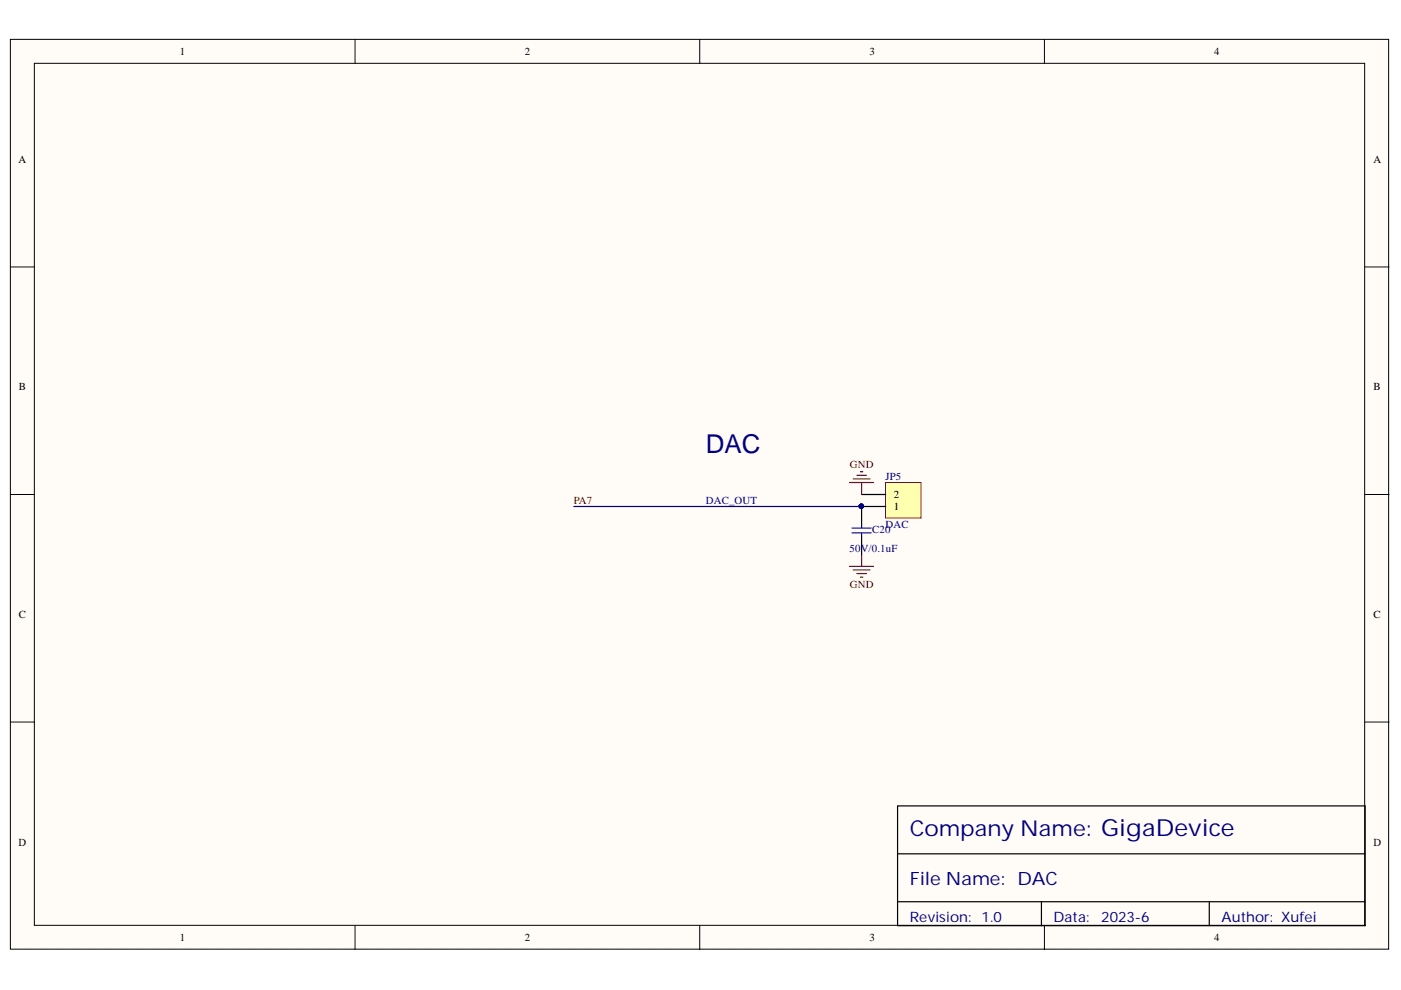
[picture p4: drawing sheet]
<svg xmlns="http://www.w3.org/2000/svg" width="297mm" height="210mm" viewBox="0 0 297 210" stroke-linecap="round" stroke-linejoin="round" font-family="sans-serif">
<defs><g id="words">
<text font-size="5.5" fill="#000080" x="149.7" y="96.1">DAC</text>
<text font-size="4.6" fill="#000080" x="192.9" y="177.3">Company Name: GigaDevice</text>
<text font-size="3.9" fill="#000080" x="192.9" y="187.7">File Name: DAC</text>
<g font-size="3" fill="#000080">
<text x="192.9" y="195.4">Revision: 1.0</text>
<text x="223.3" y="195.4">Data:</text>
<text x="233.5" y="195.4">2023-6</text>
<text x="259" y="195.4">Author: Xufei</text>
</g>
<g font-size="2.3">
<text x="38.2" y="11.7">1</text>
<text x="111.2" y="11.7">2</text>
<text x="184.3" y="11.7">3</text>
<text x="257.4" y="11.7">4</text>
<text x="3.9" y="34.5">A</text>
<text x="291.2" y="34.5">A</text>
<text x="4" y="82.8">B</text>
<text x="291.2" y="82.8">B</text>
<text x="189.5" y="105.7">2</text>
<text x="189.5" y="108.2">1</text>
<text x="4" y="131">C</text>
<text x="291.2" y="131">C</text>
<text x="3.9" y="179.3">D</text>
<text x="291.2" y="179.3">D</text>
<text x="38.2" y="199.6">1</text>
<text x="111.2" y="199.6">2</text>
<text x="184.3" y="199.6">3</text>
<text x="257.4" y="199.6">4</text>
</g>
<g font-size="2.3" fill="#800000">
<text x="180.2" y="99.2">GND</text>
<text x="121.7" y="106.9">PA7</text>
<text x="180.2" y="124.7">GND</text>
</g>
<g font-size="2.3" fill="#000080">
<text x="187.7" y="101.8">JP5</text>
<text x="149.7" y="106.9">DAC_OUT</text>
<text x="184.9" y="113">C20</text>
<text x="187.7" y="112">DAC</text>
<text x="180.1" y="117.1">50V/0.1uF</text>
</g>
</g></defs>
<g fill="#fffcf8" stroke="#000" stroke-width=".21">
<path d="M2.2 8.3h292.2v192.9h-292.2z"/>
<path d="M7.3 13.4h282v182.8h-282z"/>
</g>
<path d="M75.3 8.3v5.1M148.4 8.3v5.1M221.4 8.3v5.1M2.2 56.6h5.1M289.4 56.6h5.1M2.2 104.8h5.1M289.4 104.8h5.1M2.2 153.1h5.1M289.4 153.1h5.1M75.3 196.3v5M148.4 196.3v5M221.4 196.3v5" fill="none" stroke="#000" stroke-width=".21"/>
<path d="M182.7 107.4v3.8M182.7 113.7v3.8M190.3 170.9h99.1v25.4h-99.1zM190.3 181h99.1M190.3 191.2h99.1M220.8 191.2v5.1M256.4 191.2v5.1" fill="none" stroke="#000" stroke-width=".25"/>
<path d="M121.7 107.4h61" fill="none" stroke="#000080" stroke-width=".25"/>
<circle cx="182.6" cy="107.3" r=".46" fill="#000080" stroke="#000080" stroke-width=".21"/>
<path d="M182.7 117.5v2.6M180.1 120.1h5.1M180.9 120.8h3.6M181.7 121.6h2M182.4 122.4h.5" fill="none" stroke="#800000" stroke-width=".25"/>
<path d="M180.6 112h4.1M180.6 113h4.1M182.7 111.2v.8M182.7 113v.7" fill="none" stroke="#00f" stroke-width=".25"/>
<path d="M187.8 102.3h7.5v7.5h-7.5z" fill="#ffffb0" stroke="#800000" stroke-width=".21"/>
<path d="M182.7 107.4h5.1M182.7 104.8h5.1" fill="none" stroke="#000" stroke-width=".25"/>
<circle cx="182.6" cy="107.3" r=".46" fill="#000080" stroke="#000080" stroke-width=".21"/>
<path d="M180.1 102.3h5.1M180.9 101.5h3.6M181.7 100.8h2M182.4 100h.5M182.7 102.3v2.5" fill="none" stroke="#800000" stroke-width=".25"/>
<use href="#words"/>
</svg>
